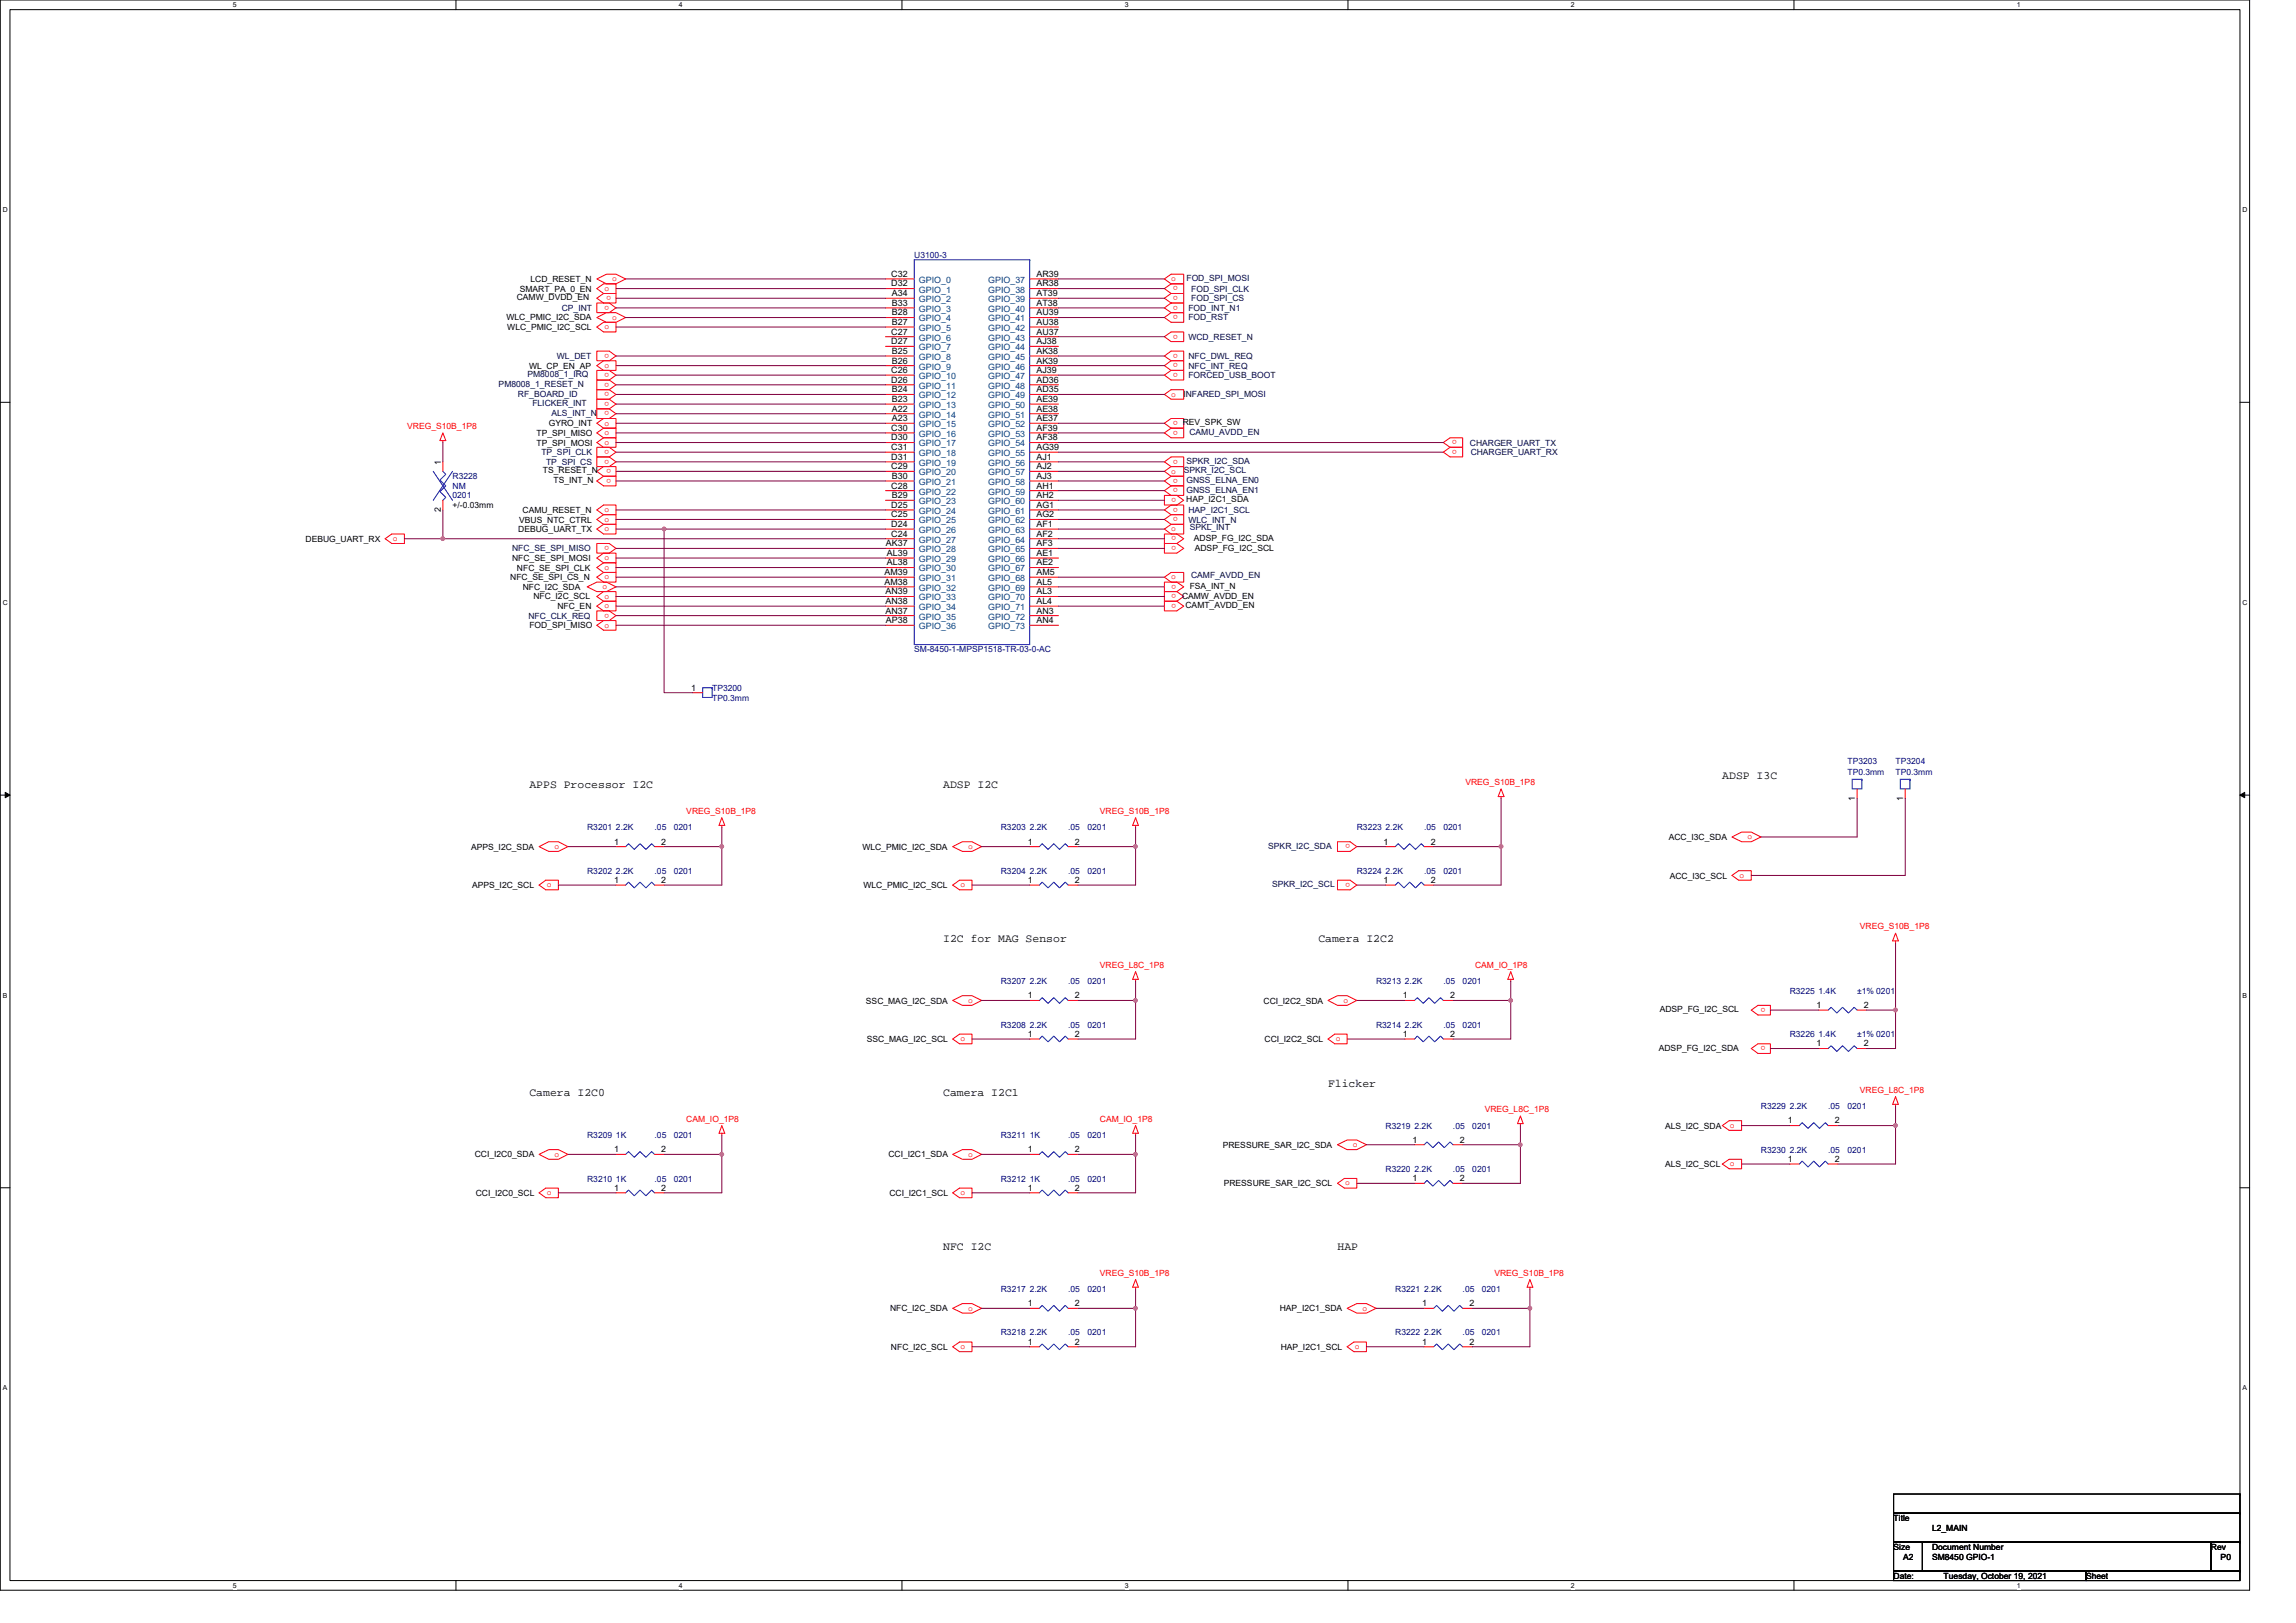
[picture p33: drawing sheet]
<svg xmlns="http://www.w3.org/2000/svg" width="297mm" height="210mm" viewBox="0 0 297 210" stroke-linecap="round" stroke-linejoin="round" font-family="sans-serif">
<defs><g id="words">
<g font-size="1.5">
<text x="222.8" y="100.8">ADSP I3C</text>
<text x="68.5" y="102">APPS Processor I2C</text>
<text x="122" y="102">ADSP I2C</text>
<text x="122" y="121.9">I2C for MAG Sensor</text>
<text x="170.6" y="121.9">Camera I2C2</text>
<text x="68.5" y="141.8">Camera I2C0</text>
<text x="122" y="141.8">Camera I2C1</text>
<text x="171.8" y="140.6">Flicker</text>
<text x="122" y="161.7">NFC I2C</text>
<text x="173" y="161.7">HAP</text>
</g>
<g font-size="1.1">
<text x="115.3" y="35.8">C32</text>
<text x="134.1" y="35.8">AR39</text>
<text x="65.5" y="41.5">WLC_PMIC_I2C_SDA</text>
<text x="66.9" y="38.9">CAMW_DVDD_EN</text>
<text x="67.2" y="37.7">SMART_PA_0_EN</text>
<text x="68.6" y="36.5">LCD_RESET_N</text>
<text x="115.3" y="37.1">D32</text>
<text x="115.4" y="38.3">A34</text>
<text x="115.4" y="39.6">B33</text>
<text x="115.4" y="40.8">B28</text>
<text x="134.1" y="37.1">AR38</text>
<text x="134.1" y="38.3">AT39</text>
<text x="134.1" y="39.6">AT38</text>
<text x="134.1" y="40.8">AU39</text>
<text x="65.6" y="42.7">WLC_PMIC_I2C_SCL</text>
<text x="68.4" y="47.7">WL_CP_EN_AP</text>
<text x="115.3" y="43.3">C27</text>
<text x="115.3" y="44.5">D27</text>
<text x="115.4" y="42">B27</text>
<text x="115.4" y="45.8">B25</text>
<text x="115.4" y="47">B26</text>
<text x="134.1" y="42">AU38</text>
<text x="134.1" y="43.3">AU37</text>
<text x="134.1" y="44.5">AJ38</text>
<text x="134.1" y="45.8">AK38</text>
<text x="134.1" y="47">AK39</text>
<text x="115.3" y="48.3">C26</text>
<text x="115.3" y="49.5">D26</text>
<text x="115.4" y="50.8">B24</text>
<text x="115.4" y="52">B23</text>
<text x="115.4" y="53.3">A22</text>
<text x="134.1" y="48.3">AJ39</text>
<text x="134.1" y="49.5">AD36</text>
<text x="134.1" y="50.8">AD35</text>
<text x="134.1" y="52">AE39</text>
<text x="134.1" y="53.3">AE38</text>
<text x="69.4" y="56.4">TP_SPI_MISO</text>
<text x="69.4" y="57.7">TP_SPI_MOSI</text>
<text x="71" y="55.2">GYRO_INT</text>
<text x="115.3" y="55.7">C30</text>
<text x="115.3" y="57">D30</text>
<text x="115.3" y="58.2">C31</text>
<text x="115.3" y="59.5">D31</text>
<text x="115.4" y="54.5">A23</text>
<text x="134.1" y="54.5">AE37</text>
<text x="134.1" y="55.7">AF39</text>
<text x="134.1" y="57">AF38</text>
<text x="134.1" y="58.2">AG39</text>
<text x="134.1" y="59.5">AJ1</text>
<text x="153" y="55">REV_SPK_SW</text>
<text x="57" y="60.1" transform="rotate(-90 57 60.1)">1</text>
<text x="58.5" y="65.7">+/-0.03mm</text>
<text x="70.2" y="61.3">TS_RESET_N</text>
<text x="71.6" y="62.5">TS_INT_N</text>
<text x="115.3" y="60.7">C29</text>
<text x="115.3" y="63.2">C28</text>
<text x="115.3" y="65.7">D25</text>
<text x="115.4" y="62">B30</text>
<text x="115.4" y="64.5">B29</text>
<text x="134.1" y="60.7">AJ2</text>
<text x="134.1" y="62">AJ3</text>
<text x="134.1" y="63.2">AH1</text>
<text x="134.1" y="64.5">AH2</text>
<text x="134.1" y="65.7">AG1</text>
<text x="153.5" y="65">HAP_I2C1_SDA</text>
<text x="39.5" y="70.1">DEBUG_UART_RX</text>
<text x="57" y="66.2" transform="rotate(-90 57 66.2)">2</text>
<text x="67.1" y="68.9">DEBUG_UART_TX</text>
<text x="67.2" y="67.6">VBUS_NTC_CTRL</text>
<text x="67.6" y="66.4">CAMU_RESET_N</text>
<text x="114.6" y="70.7">AK37</text>
<text x="114.7" y="71.9">AL39</text>
<text x="115.3" y="66.9">C25</text>
<text x="115.3" y="68.2">D24</text>
<text x="115.3" y="69.4">C24</text>
<text x="134.1" y="66.9">AG2</text>
<text x="134.1" y="68.2">AF1</text>
<text x="134.1" y="69.4">AF2</text>
<text x="134.1" y="70.7">AF3</text>
<text x="134.1" y="71.9">AE1</text>
<text x="154.4" y="70">ADSP_FG_I2C_SDA</text>
<text x="154.6" y="71.2">ADSP_FG_I2C_SCL</text>
<text x="66" y="75.1">NFC_SE_SPI_CS_N</text>
<text x="66.2" y="72.6">NFC_SE_SPI_MOSI</text>
<text x="66.9" y="73.8">NFC_SE_SPI_CLK</text>
<text x="67.6" y="76.3">NFC_I2C_SDA</text>
<text x="69" y="77.6">NFC_I2C_SCL</text>
<text x="114.4" y="74.4">AM39</text>
<text x="114.4" y="75.6">AM38</text>
<text x="114.6" y="76.9">AN39</text>
<text x="114.7" y="73.2">AL38</text>
<text x="134.1" y="73.2">AE2</text>
<text x="134.1" y="74.4">AM5</text>
<text x="134.1" y="75.6">AL5</text>
<text x="134.1" y="76.9">AL3</text>
<text x="152.9" y="77.4">CAMW_AVDD_EN</text>
<text x="153.9" y="76.2">FSA_INT_N</text>
<text x="68.5" y="81.3">FOD_SPI_MISO</text>
<text x="72.1" y="78.8">NFC_EN</text>
<text x="114.6" y="78.1">AN38</text>
<text x="114.6" y="79.4">AN37</text>
<text x="114.6" y="80.6">AP38</text>
<text x="134.1" y="78.1">AL4</text>
<text x="134.1" y="79.4">AN3</text>
<text x="134.1" y="80.6">AN4</text>
<text x="153.4" y="78.7">CAMT_AVDD_EN</text>
<text x="89.4" y="89.3">1</text>
<text x="240" y="103.6" transform="rotate(-90 240 103.6)">1</text>
<text x="246.2" y="103.6" transform="rotate(-90 246.2 103.6)">1</text>
<text x="61" y="109.9">APPS_I2C_SDA</text>
<text x="79.4" y="109.3">1</text>
<text x="85.6" y="109.3">2</text>
<text x="111.6" y="109.9">WLC_PMIC_I2C_SDA</text>
<text x="133" y="109.3">1</text>
<text x="139.1" y="109.3">2</text>
<text x="179" y="109.3">1</text>
<text x="185.1" y="109.3">2</text>
<text x="215.9" y="108.7">ACC_I3C_SDA</text>
<text x="216" y="113.7">ACC_I3C_SCL</text>
<text x="61.1" y="114.9">APPS_I2C_SCL</text>
<text x="79.4" y="114.2">1</text>
<text x="85.6" y="114.2">2</text>
<text x="111.7" y="114.9">WLC_PMIC_I2C_SCL</text>
<text x="133" y="114.2">1</text>
<text x="139.1" y="114.2">2</text>
<text x="179" y="114.2">1</text>
<text x="185.1" y="114.2">2</text>
<text x="112" y="129.8">SSC_MAG_I2C_SDA</text>
<text x="133" y="129.2">1</text>
<text x="139.1" y="129.2">2</text>
<text x="163.5" y="129.8">CCI_I2C2_SDA</text>
<text x="181.5" y="129.2">1</text>
<text x="187.6" y="129.2">2</text>
<text x="214.7" y="131">ADSP_FG_I2C_SCL</text>
<text x="235" y="130.4">1</text>
<text x="241.1" y="130.4">2</text>
<text x="112.2" y="134.8">SSC_MAG_I2C_SCL</text>
<text x="133" y="134.2">1</text>
<text x="139.1" y="134.2">2</text>
<text x="163.6" y="134.8">CCI_I2C2_SCL</text>
<text x="181.5" y="134.2">1</text>
<text x="187.6" y="134.2">2</text>
<text x="214.6" y="135.9">ADSP_FG_I2C_SDA</text>
<text x="235" y="135.4">1</text>
<text x="241.1" y="135.4">2</text>
<text x="61.4" y="149.8">CCI_I2C0_SDA</text>
<text x="79.4" y="149.1">1</text>
<text x="85.6" y="149.1">2</text>
<text x="114.9" y="149.8">CCI_I2C1_SDA</text>
<text x="133" y="149.1">1</text>
<text x="139.1" y="149.1">2</text>
<text x="158.2" y="148.5">PRESSURE_SAR_I2C_SDA</text>
<text x="182.7" y="147.8">1</text>
<text x="188.8" y="147.8">2</text>
<text x="215.4" y="146">ALS_I2C_SDA</text>
<text x="231.3" y="145.4">1</text>
<text x="237.4" y="145.4">2</text>
<text x="61.5" y="154.7">CCI_I2C0_SCL</text>
<text x="79.4" y="154.1">1</text>
<text x="85.6" y="154.1">2</text>
<text x="115.1" y="154.7">CCI_I2C1_SCL</text>
<text x="133" y="154.1">1</text>
<text x="139.1" y="154.1">2</text>
<text x="158.3" y="153.5">PRESSURE_SAR_I2C_SCL</text>
<text x="182.7" y="152.8">1</text>
<text x="188.8" y="152.8">2</text>
<text x="215.4" y="151">ALS_I2C_SCL</text>
<text x="231.3" y="150.3">1</text>
<text x="237.4" y="150.3">2</text>
<text x="115.1" y="169.7">NFC_I2C_SDA</text>
<text x="133" y="169">1</text>
<text x="133" y="174">1</text>
<text x="139.1" y="169">2</text>
<text x="139.1" y="174">2</text>
<text x="165.6" y="169.7">HAP_I2C1_SDA</text>
<text x="184" y="169">1</text>
<text x="184" y="174">1</text>
<text x="190.1" y="169">2</text>
<text x="190.1" y="174">2</text>
<text x="115.3" y="174.6">NFC_I2C_SCL</text>
<text x="165.7" y="174.6">HAP_I2C1_SCL</text>
<text x="245" y="196.8">Title</text>
<text x="245" y="200.5">Size</text>
<text x="246.2" y="201.8">A2</text>
<text x="250" y="200.5">Document Number</text>
<text x="250" y="201.8">SM8450 GPIO-1</text>
<text x="250" y="198">L2_MAIN</text>
<text x="286" y="200.5">Rev</text>
<text x="287.3" y="201.8">P0</text>
<text x="245" y="204.3">Date:</text>
<text x="251.5" y="204.3">Tuesday, October 19, 2021</text>
<text x="269.9" y="204.3">Sheet</text>
</g>
<g font-size="1.1" fill="#000080">
<text x="118.3" y="33.4">U3100-3</text>
<text x="58.5" y="62">R3228</text>
<text x="58.5" y="63.2">NM</text>
<text x="58.5" y="64.5">0201</text>
<text x="92.1" y="89.4">TP3200</text>
<text x="118.3" y="84.4">SM-8450-1-MPSP1518-TR-03-0-AC</text>
<text x="92.1" y="90.6">TP0.3mm</text>
<text x="239" y="98.8">TP3203</text>
<text x="239" y="100.3">TP0.3mm</text>
<text x="245.2" y="98.8">TP3204</text>
<text x="245.2" y="100.3">TP0.3mm</text>
<text x="76" y="107.4">R3201 2.2K</text>
<text x="84.7" y="107.4">.05</text>
<text x="87.2" y="107.4">0201</text>
<text x="129.5" y="107.4">R3203 2.2K</text>
<text x="138.2" y="107.4">.05</text>
<text x="140.7" y="107.4">0201</text>
<text x="175.5" y="107.4">R3223 2.2K</text>
<text x="184.3" y="107.4">.05</text>
<text x="186.7" y="107.4">0201</text>
<text x="76" y="113">R3202 2.2K</text>
<text x="84.7" y="113">.05</text>
<text x="87.2" y="113">0201</text>
<text x="129.5" y="113">R3204 2.2K</text>
<text x="138.2" y="113">.05</text>
<text x="140.7" y="113">0201</text>
<text x="175.5" y="113">R3224 2.2K</text>
<text x="184.3" y="113">.05</text>
<text x="186.7" y="113">0201</text>
<text x="129.5" y="127.3">R3207 2.2K</text>
<text x="138.2" y="127.3">.05</text>
<text x="140.7" y="127.3">0201</text>
<text x="178" y="127.3">R3213 2.2K</text>
<text x="186.7" y="127.3">.05</text>
<text x="189.2" y="127.3">0201</text>
<text x="231.5" y="128.6">R3225 1.4K</text>
<text x="240.3" y="128.6">±1% 0201</text>
<text x="129.5" y="132.9">R3208 2.2K</text>
<text x="138.2" y="132.9">.05</text>
<text x="140.7" y="132.9">0201</text>
<text x="178" y="132.9">R3214 2.2K</text>
<text x="186.7" y="132.9">.05</text>
<text x="189.2" y="132.9">0201</text>
<text x="231.5" y="134.2">R3226 1.4K</text>
<text x="240.3" y="134.2">±1% 0201</text>
<text x="227.8" y="143.5">R3229 2.2K</text>
<text x="236.5" y="143.5">.05</text>
<text x="239" y="143.5">0201</text>
<text x="76" y="147.3">R3209 1K</text>
<text x="84.7" y="147.3">.05</text>
<text x="87.2" y="147.3">0201</text>
<text x="129.5" y="147.3">R3211 1K</text>
<text x="138.2" y="147.3">.05</text>
<text x="140.7" y="147.3">0201</text>
<text x="179.3" y="146">R3219 2.2K</text>
<text x="188" y="146">.05</text>
<text x="190.5" y="146">0201</text>
<text x="227.8" y="149.1">R3230 2.2K</text>
<text x="236.5" y="149.1">.05</text>
<text x="239" y="149.1">0201</text>
<text x="76" y="152.9">R3210 1K</text>
<text x="84.7" y="152.9">.05</text>
<text x="87.2" y="152.9">0201</text>
<text x="129.5" y="152.9">R3212 1K</text>
<text x="138.2" y="152.9">.05</text>
<text x="140.7" y="152.9">0201</text>
<text x="179.3" y="151.6">R3220 2.2K</text>
<text x="188" y="151.6">.05</text>
<text x="190.5" y="151.6">0201</text>
<text x="129.5" y="167.2">R3217 2.2K</text>
<text x="138.2" y="167.2">.05</text>
<text x="140.7" y="167.2">0201</text>
<text x="180.5" y="167.2">R3221 2.2K</text>
<text x="189.2" y="167.2">.05</text>
<text x="191.7" y="167.2">0201</text>
<text x="129.5" y="172.8">R3218 2.2K</text>
<text x="138.2" y="172.8">.05</text>
<text x="140.7" y="172.8">0201</text>
<text x="180.5" y="172.8">R3222 2.2K</text>
<text x="189.2" y="172.8">.05</text>
<text x="191.7" y="172.8">0201</text>
</g>
<g font-size="1.1" fill="#000040">
<text x="72.7" y="40.2">CP_INT</text>
<text x="153.5" y="36.4">FOD_SPI_MOSI</text>
<text x="153.8" y="40.2">FOD_INT_N1</text>
<text x="153.8" y="41.5">FOD_RST</text>
<text x="154.1" y="37.7">FOD_SPI_CLK</text>
<text x="154.1" y="39">FOD_SPI_CS</text>
<text x="72" y="46.4">WL_DET</text>
<text x="153.8" y="44">WCD_RESET_N</text>
<text x="153.8" y="46.4">NFC_DWL_REQ</text>
<text x="153.8" y="47.7">NFC_INT_REQ</text>
<text x="64.5" y="50.1">PM8008_1_RESET_N</text>
<text x="67" y="51.3">RF_BOARD_ID</text>
<text x="68.2" y="48.8">PM8008_1_IRQ</text>
<text x="68.9" y="52.6">FLICKER_INT</text>
<text x="71.3" y="53.8">ALS_INT_N</text>
<text x="153.1" y="51.3">INFARED_SPI_MOSI</text>
<text x="153.8" y="48.9">FORCED_USB_BOOT</text>
<text x="70" y="58.9">TP_SPI_CLK</text>
<text x="153.9" y="56.3">CAMU_AVDD_EN</text>
<text x="190.2" y="57.7">CHARGER_UART_TX</text>
<text x="190.3" y="58.9">CHARGER_UART_RX</text>
<text x="70.7" y="60.1">TP_SPI_CS</text>
<text x="153.1" y="61.3">SPKR_I2C_SCL</text>
<text x="153.5" y="60">SPKR_I2C_SDA</text>
<text x="153.5" y="62.5">GNSS_ELNA_EN0</text>
<text x="153.5" y="63.8">GNSS_ELNA_EN1</text>
<text x="66.2" y="71.3">NFC_SE_SPI_MISO</text>
<text x="153.8" y="66.4">HAP_I2C1_SCL</text>
<text x="153.8" y="67.6">WLC_INT_N</text>
<text x="153.9" y="68.6">SPKL_INT</text>
<text x="154.1" y="74.8">CAMF_AVDD_EN</text>
<text x="68.4" y="80.1">NFC_CLK_REQ</text>
<text x="164.1" y="109.8">SPKR_I2C_SDA</text>
<text x="164.6" y="114.8">SPKR_I2C_SCL</text>
</g>
<g font-size="1.1" fill="#f00">
<text x="78.2" y="37.6">o</text>
<text x="78.8" y="39.5" transform="rotate(180 78.8 39.5)">o</text>
<text x="79.1" y="38.3" transform="rotate(180 79.1 38.3)">o</text>
<text x="79.2" y="36.4">o</text>
<text x="79.2" y="41.4">o</text>
<text x="151.5" y="36.4">o</text>
<text x="152.4" y="37.1" transform="rotate(180 152.4 37.1)">o</text>
<text x="152.4" y="38.3" transform="rotate(180 152.4 38.3)">o</text>
<text x="152.4" y="39.5" transform="rotate(180 152.4 39.5)">o</text>
<text x="152.4" y="40.8" transform="rotate(180 152.4 40.8)">o</text>
<text x="78.2" y="42.6">o</text>
<text x="78.2" y="47.6">o</text>
<text x="78.8" y="45.8" transform="rotate(180 78.8 45.8)">o</text>
<text x="152.4" y="43.3" transform="rotate(180 152.4 43.3)">o</text>
<text x="152.4" y="45.8" transform="rotate(180 152.4 45.8)">o</text>
<text x="152.4" y="47" transform="rotate(180 152.4 47)">o</text>
<text x="78.8" y="53.2" transform="rotate(180 78.8 53.2)">o</text>
<text x="78.8" y="48.3" transform="rotate(180 78.8 48.3)">o</text>
<text x="78.8" y="49.5" transform="rotate(180 78.8 49.5)">o</text>
<text x="78.8" y="52" transform="rotate(180 78.8 52)">o</text>
<text x="78.8" y="50.7" transform="rotate(180 78.8 50.7)">o</text>
<text x="151.5" y="51.3">o</text>
<text x="152.4" y="48.3" transform="rotate(180 152.4 48.3)">o</text>
<text x="52.7" y="55.5">VREG_S10B_1P8</text>
<text x="78.2" y="55.1">o</text>
<text x="78.2" y="56.3">o</text>
<text x="78.2" y="57.6">o</text>
<text x="78.8" y="59.5" transform="rotate(180 78.8 59.5)">o</text>
<text x="78.8" y="58.2" transform="rotate(180 78.8 58.2)">o</text>
<text x="152.4" y="59.5" transform="rotate(180 152.4 59.5)">o</text>
<text x="152.4" y="54.5" transform="rotate(180 152.4 54.5)">o</text>
<text x="152.4" y="55.7" transform="rotate(180 152.4 55.7)">o</text>
<text x="188.5" y="57" transform="rotate(180 188.5 57)">o</text>
<text x="188.5" y="58.2" transform="rotate(180 188.5 58.2)">o</text>
<text x="79.1" y="60.7" transform="rotate(180 79.1 60.7)">o</text>
<text x="79.1" y="62" transform="rotate(180 79.1 62)">o</text>
<text x="151.5" y="61.3">o</text>
<text x="152.1" y="64.4" transform="rotate(180 152.1 64.4)">o</text>
<text x="152.4" y="62" transform="rotate(180 152.4 62)">o</text>
<text x="152.4" y="63.2" transform="rotate(180 152.4 63.2)">o</text>
<text x="152.4" y="65.7" transform="rotate(180 152.4 65.7)">o</text>
<text x="50.8" y="70">o</text>
<text x="78.2" y="66.3">o</text>
<text x="78.2" y="67.5">o</text>
<text x="78.2" y="68.7">o</text>
<text x="78.8" y="70.7" transform="rotate(180 78.8 70.7)">o</text>
<text x="151.5" y="68.7">o</text>
<text x="152.1" y="69.4" transform="rotate(180 152.1 69.4)">o</text>
<text x="152.1" y="70.7" transform="rotate(180 152.1 70.7)">o</text>
<text x="152.4" y="66.9" transform="rotate(180 152.4 66.9)">o</text>
<text x="78" y="76.2">o</text>
<text x="78.2" y="72.5">o</text>
<text x="78.2" y="73.7">o</text>
<text x="78.2" y="75">o</text>
<text x="78.2" y="77.4">o</text>
<text x="151.5" y="75">o</text>
<text x="152.1" y="75.6" transform="rotate(180 152.1 75.6)">o</text>
<text x="152.1" y="76.9" transform="rotate(180 152.1 76.9)">o</text>
<text x="78.2" y="78.7">o</text>
<text x="78.2" y="81.2">o</text>
<text x="78.8" y="79.4" transform="rotate(180 78.8 79.4)">o</text>
<text x="152.1" y="78.1" transform="rotate(180 152.1 78.1)">o</text>
<text x="189.6" y="101.6">VREG_S10B_1P8</text>
<text x="88.8" y="105.3">VREG_S10B_1P8</text>
<text x="142.3" y="105.3">VREG_S10B_1P8</text>
<text x="71.7" y="109.8">o</text>
<text x="125.2" y="109.8">o</text>
<text x="174.7" y="109.2" transform="rotate(180 174.7 109.2)">o</text>
<text x="225.1" y="113.6">o</text>
<text x="226.1" y="108.6">o</text>
<text x="70.7" y="114.8">o</text>
<text x="124.2" y="114.8">o</text>
<text x="174.7" y="114.2" transform="rotate(180 174.7 114.2)">o</text>
<text x="142.3" y="125.2">VREG_L8C_1P8</text>
<text x="190.8" y="125.2">CAM_IO_1P8</text>
<text x="240.6" y="120.2">VREG_S10B_1P8</text>
<text x="125.2" y="129.7">o</text>
<text x="173.8" y="129.7">o</text>
<text x="228.4" y="130.4" transform="rotate(180 228.4 130.4)">o</text>
<text x="124.2" y="134.7">o</text>
<text x="172.8" y="134.7">o</text>
<text x="228.4" y="135.4" transform="rotate(180 228.4 135.4)">o</text>
<text x="192.1" y="143.9">VREG_L8C_1P8</text>
<text x="240.6" y="141.4">VREG_L8C_1P8</text>
<text x="71.7" y="149.6">o</text>
<text x="88.8" y="145.1">CAM_IO_1P8</text>
<text x="125.2" y="149.6">o</text>
<text x="142.3" y="145.1">CAM_IO_1P8</text>
<text x="175" y="148.4">o</text>
<text x="223.8" y="145.9">o</text>
<text x="70.7" y="154.6">o</text>
<text x="124.2" y="154.6">o</text>
<text x="174" y="153.4">o</text>
<text x="223.8" y="150.9">o</text>
<text x="142.3" y="165.1">VREG_S10B_1P8</text>
<text x="193.3" y="165.1">VREG_S10B_1P8</text>
<text x="125.2" y="169.6">o</text>
<text x="176.3" y="169.6">o</text>
<text x="124.2" y="174.5">o</text>
<text x="175.3" y="174.5">o</text>
</g>
<g font-size="1.1" fill="#004080">
<text x="118.9" y="36.6">GPIO_0</text>
<text x="118.9" y="37.8">GPIO_1</text>
<text x="118.9" y="39.1">GPIO_2</text>
<text x="118.9" y="40.3">GPIO_3</text>
<text x="118.9" y="41.6">GPIO_4</text>
<text x="127.8" y="36.6">GPIO_37</text>
<text x="127.8" y="37.8">GPIO_38</text>
<text x="127.8" y="39.1">GPIO_39</text>
<text x="127.8" y="40.3">GPIO_40</text>
<text x="127.8" y="41.6">GPIO_41</text>
<text x="118.9" y="42.8">GPIO_5</text>
<text x="118.9" y="44.1">GPIO_6</text>
<text x="118.9" y="45.3">GPIO_7</text>
<text x="118.9" y="46.6">GPIO_8</text>
<text x="118.9" y="47.8">GPIO_9</text>
<text x="127.8" y="42.8">GPIO_42</text>
<text x="127.8" y="44.1">GPIO_43</text>
<text x="127.8" y="45.3">GPIO_44</text>
<text x="127.8" y="46.6">GPIO_45</text>
<text x="127.8" y="47.8">GPIO_46</text>
<text x="118.9" y="49">GPIO_10</text>
<text x="118.9" y="50.3">GPIO_11</text>
<text x="118.9" y="51.5">GPIO_12</text>
<text x="118.9" y="52.8">GPIO_13</text>
<text x="127.8" y="49">GPIO_47</text>
<text x="127.8" y="50.3">GPIO_48</text>
<text x="127.8" y="51.5">GPIO_49</text>
<text x="127.8" y="52.8">GPIO_50</text>
<text x="118.9" y="54">GPIO_14</text>
<text x="118.9" y="55.3">GPIO_15</text>
<text x="118.9" y="56.5">GPIO_16</text>
<text x="118.9" y="57.8">GPIO_17</text>
<text x="118.9" y="59">GPIO_18</text>
<text x="127.8" y="54">GPIO_51</text>
<text x="127.8" y="55.3">GPIO_52</text>
<text x="127.8" y="56.5">GPIO_53</text>
<text x="127.8" y="57.8">GPIO_54</text>
<text x="127.8" y="59">GPIO_55</text>
<text x="118.9" y="60.3">GPIO_19</text>
<text x="118.9" y="61.5">GPIO_20</text>
<text x="118.9" y="62.7">GPIO_21</text>
<text x="118.9" y="64">GPIO_22</text>
<text x="118.9" y="65.2">GPIO_23</text>
<text x="127.8" y="60.3">GPIO_56</text>
<text x="127.8" y="61.5">GPIO_57</text>
<text x="127.8" y="62.7">GPIO_58</text>
<text x="127.8" y="64">GPIO_59</text>
<text x="127.8" y="65.2">GPIO_60</text>
<text x="118.9" y="66.5">GPIO_24</text>
<text x="118.9" y="67.7">GPIO_25</text>
<text x="118.9" y="69">GPIO_26</text>
<text x="118.9" y="70.2">GPIO_27</text>
<text x="118.9" y="71.5">GPIO_28</text>
<text x="127.8" y="66.5">GPIO_61</text>
<text x="127.8" y="67.7">GPIO_62</text>
<text x="127.8" y="69">GPIO_63</text>
<text x="127.8" y="70.2">GPIO_64</text>
<text x="127.8" y="71.5">GPIO_65</text>
<text x="118.9" y="72.7">GPIO_29</text>
<text x="118.9" y="73.9">GPIO_30</text>
<text x="118.9" y="75.2">GPIO_31</text>
<text x="118.9" y="76.4">GPIO_32</text>
<text x="118.9" y="77.7">GPIO_33</text>
<text x="127.8" y="72.7">GPIO_66</text>
<text x="127.8" y="73.9">GPIO_67</text>
<text x="127.8" y="75.2">GPIO_68</text>
<text x="127.8" y="76.4">GPIO_69</text>
<text x="127.8" y="77.7">GPIO_70</text>
<text x="118.9" y="78.9">GPIO_34</text>
<text x="118.9" y="80.2">GPIO_35</text>
<text x="118.9" y="81.4">GPIO_36</text>
<text x="127.8" y="78.9">GPIO_71</text>
<text x="127.8" y="80.2">GPIO_72</text>
<text x="127.8" y="81.4">GPIO_73</text>
</g>
<g font-size=".9">
<text x="30.1" y="1">5</text>
<text x="87.8" y="1">4</text>
<text x="145.5" y="1">3</text>
<text x="203.2" y="1">2</text>
<text x="260.9" y="1">1</text>
<text x=".4" y="27.5">D</text>
<text x="290.1" y="27.5">D</text>
<text x=".4" y="78.3">C</text>
<text x="290.1" y="78.3">C</text>
<text x=".4" y="129.1">B</text>
<text x="290.1" y="129.1">B</text>
<text x=".4" y="179.9">A</text>
<text x="290.1" y="179.9">A</text>
<text x="30.1" y="205.4">5</text>
<text x="87.8" y="205.4">4</text>
<text x="145.5" y="205.4">3</text>
<text x="203.2" y="205.4">2</text>
<text x="260.9" y="205.4">1</text>
</g>
</g></defs>
<path d="M0 0h291v205.7h-291zM1.3 1.2h288.5v203.3h-288.5z" fill="none" stroke="#000" stroke-width=".13"/>
<g fill="#fff">
<path d="M30.1 .1h.5v1h-.5z"/>
<path d="M30.1 204.6h.5v1h-.5z"/>
</g>
<path d="M59 0v1.2M59 204.5v1.2" fill="none" stroke="#000" stroke-width=".13"/>
<g fill="#fff">
<path d="M87.8 .1h.5v1h-.5z"/>
<path d="M87.8 204.6h.5v1h-.5z"/>
</g>
<path d="M116.7 0v1.2M116.7 204.5v1.2" fill="none" stroke="#000" stroke-width=".13"/>
<g fill="#fff">
<path d="M145.5 .1h.5v1h-.5z"/>
<path d="M145.5 204.6h.5v1h-.5z"/>
</g>
<path d="M174.4 0v1.2M174.4 204.5v1.2" fill="none" stroke="#000" stroke-width=".13"/>
<g fill="#fff">
<path d="M203.2 .1h.5v1h-.5z"/>
<path d="M203.2 204.6h.5v1h-.5z"/>
</g>
<path d="M232.1 0v1.2M232.1 204.5v1.2" fill="none" stroke="#000" stroke-width=".13"/>
<g fill="#fff">
<path d="M260.9 .1h.5v1h-.5z"/>
<path d="M260.9 204.6h.5v1h-.5z"/>
<path d="M.4 26.6h.6v1h-.6z"/>
<path d="M290.1 26.6h.6v1h-.6z"/>
<path d="M.4 77.4h.6v1h-.6z"/>
<path d="M290.1 77.4h.6v1h-.6z"/>
</g>
<path d="M0 52h1.3M289.8 52h1.2" fill="none" stroke="#000" stroke-width=".13"/>
<g fill="#fff">
<path d="M.4 128.3h.5v1h-.5z"/>
<path d="M290.1 128.3h.6v1h-.6z"/>
</g>
<path d="M0 102.9h1.3M289.8 102.9h1.2" fill="none" stroke="#000" stroke-width=".13"/>
<path d="M.7 102.5l.6 .4-.6 .3zM289.8 102.9l.6-.4v.7z" fill="#000" stroke="#000" stroke-width=".13"/>
<g fill="#fff">
<path d="M.4 179.1h.5v1h-.5z"/>
<path d="M290.1 179.1h.6v1h-.6z"/>
</g>
<g fill="none" stroke="#000" stroke-width=".13">
<path d="M0 153.7h1.3M289.8 153.7h1.2M245 199.5h3.7v3.7h-3.7zM245 193.3h44.8v2.5h-44.8zM245 195.8h44.8v3.7h-44.8zM248.7 199.5h.1M248.7 199.5h37.3v3.7h-37.3zM286 199.5h.1M286 199.5h3.8v3.7h-3.8zM289.8 193.3h.1M289.8 195.8h.1M289.8 199.5h.1"/>
<path d="M245 203.2h24.9v1.3h-24.9zM269.9 203.2h.1M269.9 203.2h19.9v1.3h-19.9zM289.8 203.2h.1"/>
</g>
<g fill="none" stroke="#f00" stroke-width=".13">
<path d="M77.2 36.1l1.3-.6h1.2l1.2 .6-1.2 .6h-1.2zM77.2 39.2h1.6l.9 .6-.9 .6h-1.6zM77.2 37.3l.9-.6h1.6v1.3h-1.6zM77.2 38.6l.9-.6h1.6v1.2h-1.6zM114.6 36.1h3.7M114.6 37.3h3.7M114.6 38.6h3.7M114.6 39.8h3.7M133.2 36.1h3.7M133.2 37.3h3.7M133.2 38.6h3.7M133.2 39.8h3.7"/>
<path d="M150.6 36.1l.9-.6h1.6v1.2h-1.6zM151.5 36.7l-.9 .6 .9 .7M151.5 38l-.9 .6 .9 .6M151.5 39.2l-.9 .6 .9 .6M151.5 36.7h1.6v1.3h-1.6M151.5 38h1.6v1.2h-1.6M151.5 39.2h1.6v1.2h-1.6M57.3 57v.3M57.3 59.8v1.2M57.3 56l.4 1h-.8zM77.2 41.1l1.3-.7h1.2l1.2 .7-1.2 .6h-1.2zM77.2 59.1h1.6l.9 .7-.9 .6h-1.6z"/>
<path d="M77.2 57.9h1.6l.9 .6-.9 .6h-1.6zM77.2 52.9h1.6l.9 .6-.9 .6h-1.6zM77.2 45.4h1.6l.9 .7-.9 .6h-1.6zM77.2 47.9h1.6l.9 .6-.9 .7h-1.6zM77.2 42.3l.9-.6h1.6v1.2h-1.6zM77.2 54.8l.9-.7h1.6v1.3h-1.6zM77.2 57.3l.9-.7h1.6v1.3h-1.6zM77.2 47.3l.9-.6h1.6v1.2h-1.6zM78.1 55.4h1.6v1.2h-1.6M78.1 55.4l-.9 .6 .9 .6M78.8 49.2h-1.6v1.2h1.6M78.8 51.6h-1.6v1.3h1.6"/>
<path d="M78.8 50.4h-1.6v1.2h1.6M78.8 49.2l.9 .6-.9 .6M78.8 51.6l.9 .7-.9 .6M78.8 50.4l.9 .6-.9 .6M114.6 41.1h3.7M114.6 42.3h3.7M114.6 43.6h3.7M114.6 44.8h3.7M114.6 46.1h3.7M114.6 47.3h3.7M114.6 48.5h3.7M114.6 49.8h3.7"/>
<path d="M114.6 51h3.7M114.6 52.3h3.7M114.6 53.5h3.7M114.6 54.8h3.7M114.6 56h3.7M114.6 57.3h3.7M114.6 58.5h3.7M114.6 59.8h3.7M133.2 41.1h3.7M133.2 42.3h3.7M133.2 43.6h3.7M133.2 44.8h3.7"/>
<path d="M133.2 46.1h3.7M133.2 47.3h3.7M133.2 48.5h3.7M133.2 49.8h3.7M133.2 51h3.7M133.2 52.3h3.7M133.2 53.5h3.7M133.2 54.8h3.7M133.2 56h3.7M133.2 57.3h3.7M133.2 58.5h3.7M133.2 59.8h3.7"/>
<path d="M150.6 51l.9-.6h1.6v1.2h-1.6zM150.6 59.8l.9-.7h1.6v1.3h-1.6zM150.6 41.1l.9-.7h1.6v1.3h-1.6zM150.6 43.6l.9-.7h1.6v1.3h-1.6zM150.6 46.1l.9-.7h1.6v1.3h-1.6zM150.6 48.5l.9-.6h1.6v1.3h-1.6zM150.6 54.8l.9-.7h1.6v1.3h-1.6zM150.6 56l.9-.6h1.6v1.2h-1.6zM151.5 46.7l-.9 .6 .9 .6M151.5 46.7h1.6v1.2h-1.6M186.7 57.3l.9-.7h1.6v1.3h-1.6zM186.7 58.5l.9-.6h1.6v1.2h-1.6z"/>
<path d="M49.8 69.7l.9-.6h1.6v1.2h-1.6zM57.3 64.7v1.3M76 75.9l1.2-.6h1.3l1.2 .6-1.2 .6h-1.3zM77.2 70.3h1.6l.9 .7-.9 .6h-1.6zM77.2 79h1.6l.9 .7-.9 .6h-1.6zM77.2 61l.9-.6h1.6v1.2h-1.6zM77.2 62.2l.9-.6h1.6v1.3h-1.6zM77.2 66l.9-.7h1.6v1.3h-1.6zM77.2 68.5l.9-.7h1.6v1.3h-1.6zM77.2 72.2l.9-.6h1.6v1.2h-1.6zM77.2 74.7l.9-.6h1.6v1.2h-1.6zM77.2 77.2l.9-.7h1.6v1.3h-1.6z"/>
<path d="M77.2 78.4l.9-.6h1.6v1.2h-1.6zM78.1 66.6h1.6v1.2h-1.6M78.1 72.8h1.6v1.3h-1.6M78.1 66.6l-.9 .6 .9 .6M78.1 72.8l-.9 .6 .9 .7M114.6 61h3.7M114.6 62.2h3.7M114.6 63.5h3.7M114.6 64.7h3.7M114.6 66h3.7M114.6 67.2h3.7M114.6 68.5h3.7"/>
<path d="M114.6 69.7h3.7M114.6 71h3.7M114.6 72.2h3.7M114.6 73.4h3.7M114.6 74.7h3.7M114.6 75.9h3.7M114.6 77.2h3.7M114.6 78.4h3.7M114.6 79.7h3.7M133.2 61h3.7M133.2 62.2h3.7M133.2 63.5h3.7"/>
<path d="M133.2 64.7h3.7M133.2 66h3.7M133.2 67.2h3.7M133.2 68.5h3.7M133.2 69.7h3.7M133.2 71h3.7M133.2 72.2h3.7M133.2 73.4h3.7M133.2 74.7h3.7M133.2 75.9h3.7M133.2 77.2h3.7M133.2 78.4h3.7"/>
<path d="M133.2 79.7h3.7M150.6 63.5l.9-.6h1.6v1.2h-1.6zM150.6 66l.9-.7h1.6v1.3h-1.6zM150.6 74.7l.9-.6h1.6v1.2h-1.6zM150.6 68.5l.9-.7h1.6v1.3h-1.6zM150.6 64.1h1.6l.9 .6-.9 .6h-1.6zM150.6 69.1h1.6l.9 .6-.9 .6h-1.6zM150.6 70.3h1.6l.9 .7-.9 .6h-1.6zM150.6 75.3h1.6l.9 .6-.9 .6h-1.6zM150.6 77.8h1.6l.9 .6-.9 .6h-1.6zM151.5 60.4l-.9 .6 .9 .6M151.5 61.6l-.9 .6 .9 .7"/>
<path d="M151.5 66.6l-.9 .6 .9 .6M151.5 60.4h1.6v1.2h-1.6M151.5 61.6h1.6v1.3h-1.6M151.5 66.6h1.6v1.2h-1.6M152.2 76.5l.9 .7-.9 .6M152.2 76.5h-1.6v1.3h1.6M77.2 80.9l.9-.6h1.6v1.2h-1.6zM89.7 89.6h1.2M114.6 80.9h3.7M133.2 80.9h3.7M69.7 114.5l.9-.6h1.6v1.2h-1.6zM69.7 109.5l1.3-.6h1.2l1.3 .6-1.3 .7h-1.2z"/>
<path d="M79.7 114.5h1.2M79.7 109.5h1.2M84.7 114.5h1.2M84.7 109.5h1.2M93.4 105.8l.4 1h-.8zM93.4 106.8v.2M123.3 109.5l1.2-.6h1.2l1.3 .6-1.3 .7h-1.2zM123.3 114.5l.8-.6h1.6v1.2h-1.6zM133.2 109.5h1.3M133.2 114.5h1.3M138.2 109.5h1.2M138.2 114.5h1.2"/>
<path d="M146.9 106.8v.2M146.9 105.8l.4 1h-.8zM173 108.9h1.7l.8 .6-.8 .7h-1.7zM173 113.9h1.7l.8 .6-.8 .6h-1.7zM179.3 109.5h1.2M179.3 114.5h1.2M184.3 109.5h1.2M184.3 114.5h1.2M194.2 102.1l.4 1h-.8zM194.2 103.1v.2M224.1 108.3l1.2-.6h1.3l1.2 .6-1.2 .6h-1.3zM224.1 113.3l.8-.7h1.7v1.3h-1.7z"/>
<path d="M240.3 102.1v1.2M246.5 102.1v1.2M123.3 129.4l1.2-.6h1.2l1.3 .6-1.3 .7h-1.2zM123.3 134.4l.8-.6h1.6v1.2h-1.6zM133.2 129.4h1.3M133.2 134.4h1.3M138.2 129.4h1.2M138.2 134.4h1.2M146.9 126.7v.3M146.9 125.7l.4 1h-.8zM171.8 129.4l1.2-.6h1.3l1.2 .6-1.2 .7h-1.3zM171.8 134.4l.9-.6h1.6v1.2h-1.6z"/>
<path d="M181.8 134.4h1.2M181.8 129.4h1.2M186.7 134.4h1.3M186.7 129.4h1.3M195.4 126.7v.3M195.4 125.7l.4 1h-.7zM226.6 135.7l.8-.7h1.6v1.3h-1.6zM226.6 130.7l.8-.6h1.6v1.2h-1.6zM235.3 130.7h1.2M235.3 135.7h1.2M240.3 130.7h1.2M240.3 135.7h1.2"/>
<path d="M245.2 120.7l.4 1h-.7zM245.2 121.7v.3M69.7 154.3l.9-.6h1.6v1.3h-1.6zM69.7 149.4l1.3-.7h1.2l1.3 .7-1.3 .6h-1.2zM79.7 149.4h1.2M79.7 154.3h1.2M84.7 149.4h1.2M84.7 154.3h1.2M93.4 145.6l.4 1h-.8zM93.4 146.6v.3M123.3 149.4l1.2-.7h1.2l1.3 .7-1.3 .6h-1.2zM123.3 154.3l.8-.6h1.6v1.3h-1.6z"/>
<path d="M133.2 149.4h1.3M133.2 154.3h1.3M138.2 149.4h1.2M138.2 154.3h1.2M146.9 146.6v.3M146.9 145.6l.4 1h-.8zM173 148.1l1.3-.6h1.2l1.3 .6-1.3 .6h-1.2zM173 153.1l.9-.6h1.6v1.2h-1.6zM183 148.1h1.3M183 153.1h1.3M188 148.1h1.2M188 153.1h1.2"/>
<path d="M196.7 145.4v.2M196.7 144.4l.4 1h-.8zM222.8 145.6l.9-.6h1.6v1.2h-1.6zM222.8 150.6l.9-.6h1.6v1.2h-1.6zM231.5 150.6h1.3M231.5 145.6h1.3M236.5 150.6h1.3M236.5 145.6h1.3M245.2 141.9l.4 1h-.7zM245.2 142.9v.2M123.3 169.3l1.2-.6h1.2l1.3 .6-1.3 .6h-1.2zM123.3 174.2l.8-.6h1.6v1.3h-1.6z"/>
<path d="M133.2 169.3h1.3M133.2 174.2h1.3M138.2 169.3h1.2M138.2 174.2h1.2M146.9 166.5v.3M146.9 165.5l.4 1h-.8zM174.3 169.3l1.2-.6h1.3l1.2 .6-1.2 .6h-1.3zM174.3 174.2l.9-.6h1.6v1.3h-1.6zM184.3 169.3h1.2M184.3 174.2h1.2M189.2 169.3h1.3M189.2 174.2h1.3"/>
<path d="M197.9 165.5l.4 1h-.7zM197.9 166.5v.3"/>
</g>
<g fill="none" stroke="#00f" stroke-width=".13">
<path d="M118.3 33.6h14.9v49.8h-14.9zM133.2 33.6h.1M56 61l2.5 3.7M57.3 61l.4 .4-.8 .7 .8 .8-.8 .7 .8 .7-.4 .4M58.5 61l-2.5 3.7M90.9 89h1.2v1.2h-1.2zM92.1 89h.1M80.9 114.5l.4-.4 .8 .8 .7-.8 .8 .8 .7-.8 .4 .4M80.9 109.5l.4-.3 .8 .7 .7-.7 .8 .7 .7-.7 .4 .3M134.5 109.5l.3-.3 .8 .7 .7-.7 .8 .7 .7-.7 .4 .3M134.5 114.5l.3-.4 .8 .8 .7-.8 .8 .8 .7-.8 .4 .4M180.5 109.5l.4-.3 .7 .7 .8-.7 .7 .7 .8-.7 .4 .3"/>
<path d="M180.5 114.5l.4-.4 .7 .8 .8-.8 .7 .8 .8-.8 .4 .4M239.6 100.8h1.3v1.3h-1.3zM240.9 100.8h.1M245.8 100.8h1.3v1.3h-1.3zM247.1 100.8h.1M134.5 129.4l.3-.3 .8 .7 .7-.7 .8 .7 .7-.7 .4 .3M134.5 134.4l.3-.4 .8 .8 .7-.8 .8 .8 .7-.8 .4 .4M183 134.4l.4-.4 .7 .8 .8-.8 .7 .8 .8-.8 .3 .4M183 129.4l.4-.3 .7 .7 .8-.7 .7 .7 .8-.7 .3 .3M236.5 130.7l.4-.4 .7 .8 .8-.8 .7 .8 .8-.8 .4 .4M236.5 135.7l.4-.4 .7 .7 .8-.7 .7 .7 .8-.7 .4 .4M80.9 149.4l.4-.4 .8 .7 .7-.7 .8 .7 .7-.7 .4 .4"/>
<path d="M80.9 154.3l.4-.3 .8 .7 .7-.7 .8 .7 .7-.7 .4 .3M134.5 149.4l.3-.4 .8 .7 .7-.7 .8 .7 .7-.7 .4 .4M134.5 154.3l.3-.3 .8 .7 .7-.7 .8 .7 .7-.7 .4 .3M184.3 148.1l.3-.4 .8 .8 .7-.8 .8 .8 .7-.8 .4 .4M184.3 153.1l.3-.4 .8 .8 .7-.8 .8 .8 .7-.8 .4 .4M232.8 150.6l.3-.4 .8 .8 .8-.8 .7 .8 .8-.8 .3 .4M232.8 145.6l.3-.4 .8 .8 .8-.8 .7 .8 .8-.8 .3 .4M134.5 169.3l.3-.4 .8 .8 .7-.8 .8 .8 .7-.8 .4 .4M134.5 174.2l.3-.3 .8 .7 .7-.7 .8 .7 .7-.7 .4 .3M185.5 169.3l.4-.4 .7 .8 .8-.8 .7 .8 .7-.8 .4 .4M185.5 174.2l.4-.3 .7 .7 .8-.7 .7 .7 .7-.7 .4 .3"/>
</g>
<g fill="none" stroke="#800040" stroke-width=".13">
<path d="M79.7 37.3h34.9M79.7 39.8h34.9M79.7 38.6h34.9M80.9 36.1h33.7M136.9 37.3h13.7M136.9 38.6h13.7M136.9 39.8h13.7M136.9 36.1h13.7M57.3 57.3v2.5M79.7 42.3h34.9M79.7 56h34.9M79.7 57.3h34.9"/>
<path d="M79.7 58.5h34.9M79.7 59.8h34.9M79.7 46.1h34.9M79.7 52.3h34.9M79.7 51h34.9M79.7 54.8h34.9M79.7 53.5h34.9M79.7 48.5h34.9M79.7 49.8h34.9M79.7 47.3h34.9M80.9 41.1h33.7M136.9 41.1h13.7"/>
<path d="M136.9 43.6h13.7M136.9 47.3h13.7M136.9 59.8h13.7M136.9 48.5h13.7M136.9 46.1h13.7M136.9 51h13.7M136.9 57.3h49.8M136.9 58.5h49.8M136.9 54.8h13.7M136.9 56h13.7M52.3 69.7h5M57.3 66v3.7h57.3"/>
<path d="M79.7 66h34.9M79.7 61h34.9M79.7 75.9h34.9M79.7 67.2h34.9M79.7 77.2h34.9M79.7 78.4h34.9M79.7 68.5h6.2M79.7 71h34.9M79.7 72.2h34.9M79.7 73.4h34.9M79.7 74.7h34.9M79.7 62.2h34.9"/>
<path d="M79.7 79.7h34.9M85.9 68.5v21.1h3.8M85.9 68.5h28.7M136.9 61h13.7M136.9 62.2h13.7M136.9 63.5h13.7M136.9 71h13.7M136.9 75.9h13.7M136.9 77.2h13.7M136.9 78.4h13.7M136.9 69.7h13.7M136.9 66h13.7"/>
<path d="M136.9 74.7h13.7M136.9 64.7h13.7M136.9 67.2h13.7M136.9 68.5h13.7M79.7 80.9h34.9M72.2 114.5h7.5M73.5 109.5h6.2M85.9 109.5h7.5M93.4 107v2.5M93.4 109.5v5h-7.5M125.7 114.5h7.5M127 109.5h6.2"/>
<path d="M139.4 109.5h7.5M146.9 107v2.5M146.9 109.5v5h-7.5M175.5 109.5h3.8M175.5 114.5h3.8M185.5 109.5h8.7M194.2 109.5v5h-8.7M194.2 103.3v6.2M240.3 103.3v5h-12.5M246.5 103.3v10h-19.9M125.7 134.4h7.5M127 129.4h6.2"/>
<path d="M139.4 129.4h7.5M146.9 127v2.4M146.9 129.4v5h-7.5M174.3 134.4h7.5M175.5 129.4h6.3M188 129.4h7.4M195.4 127v2.4M195.4 129.4v5h-7.4M229 130.7h6.3M229 135.7h6.3M241.5 130.7h3.7M245.2 122v8.7"/>
<path d="M245.2 130.7v5h-3.7M72.2 154.3h7.5M73.5 149.4h6.2M85.9 149.4h7.5M93.4 146.9v2.5M93.4 149.4v4.9h-7.5M125.7 154.3h7.5M127 149.4h6.2M139.4 149.4h7.5M146.9 146.9v2.5M146.9 149.4v4.9h-7.5M175.5 153.1h7.5"/>
<path d="M176.8 148.1h6.2M189.2 148.1h7.5M196.7 148.1v5h-7.5M196.7 145.6v2.5M225.3 145.6h6.2M225.3 150.6h6.2M237.8 145.6h7.4M245.2 143.1v2.5M245.2 145.6v5h-7.4M125.7 174.2h7.5M127 169.3h6.2M139.4 169.3h7.5"/>
<path d="M146.9 166.8v2.5M146.9 169.3v4.9h-7.5M176.8 174.2h7.5M178 169.3h6.3M190.5 169.3h7.4M197.9 166.8v2.5M197.9 169.3v4.9h-7.4"/>
</g>
<g fill="#f0f" stroke="#f0f" stroke-width=".13">
<circle cx="93.4" cy="109.5" r=".24"/>
<circle cx="93.4" cy="149.3" r=".24"/>
<circle cx="146.9" cy="109.5" r=".23"/>
<circle cx="146.9" cy="129.4" r=".23"/>
<circle cx="146.9" cy="149.3" r=".24"/>
<circle cx="146.9" cy="169.3" r=".24"/>
<circle cx="195.4" cy="129.4" r=".24"/>
<circle cx="196.7" cy="148.1" r=".23"/>
<circle cx="197.9" cy="169.3" r=".24"/>
<circle cx="194.2" cy="109.5" r=".24"/>
<circle cx="245.2" cy="130.7" r=".24"/>
<circle cx="57.3" cy="69.7" r=".24"/>
<circle cx="245.2" cy="145.6" r=".24"/>
<circle cx="85.9" cy="68.4" r=".24"/>
</g>
<use href="#words"/>
</svg>
